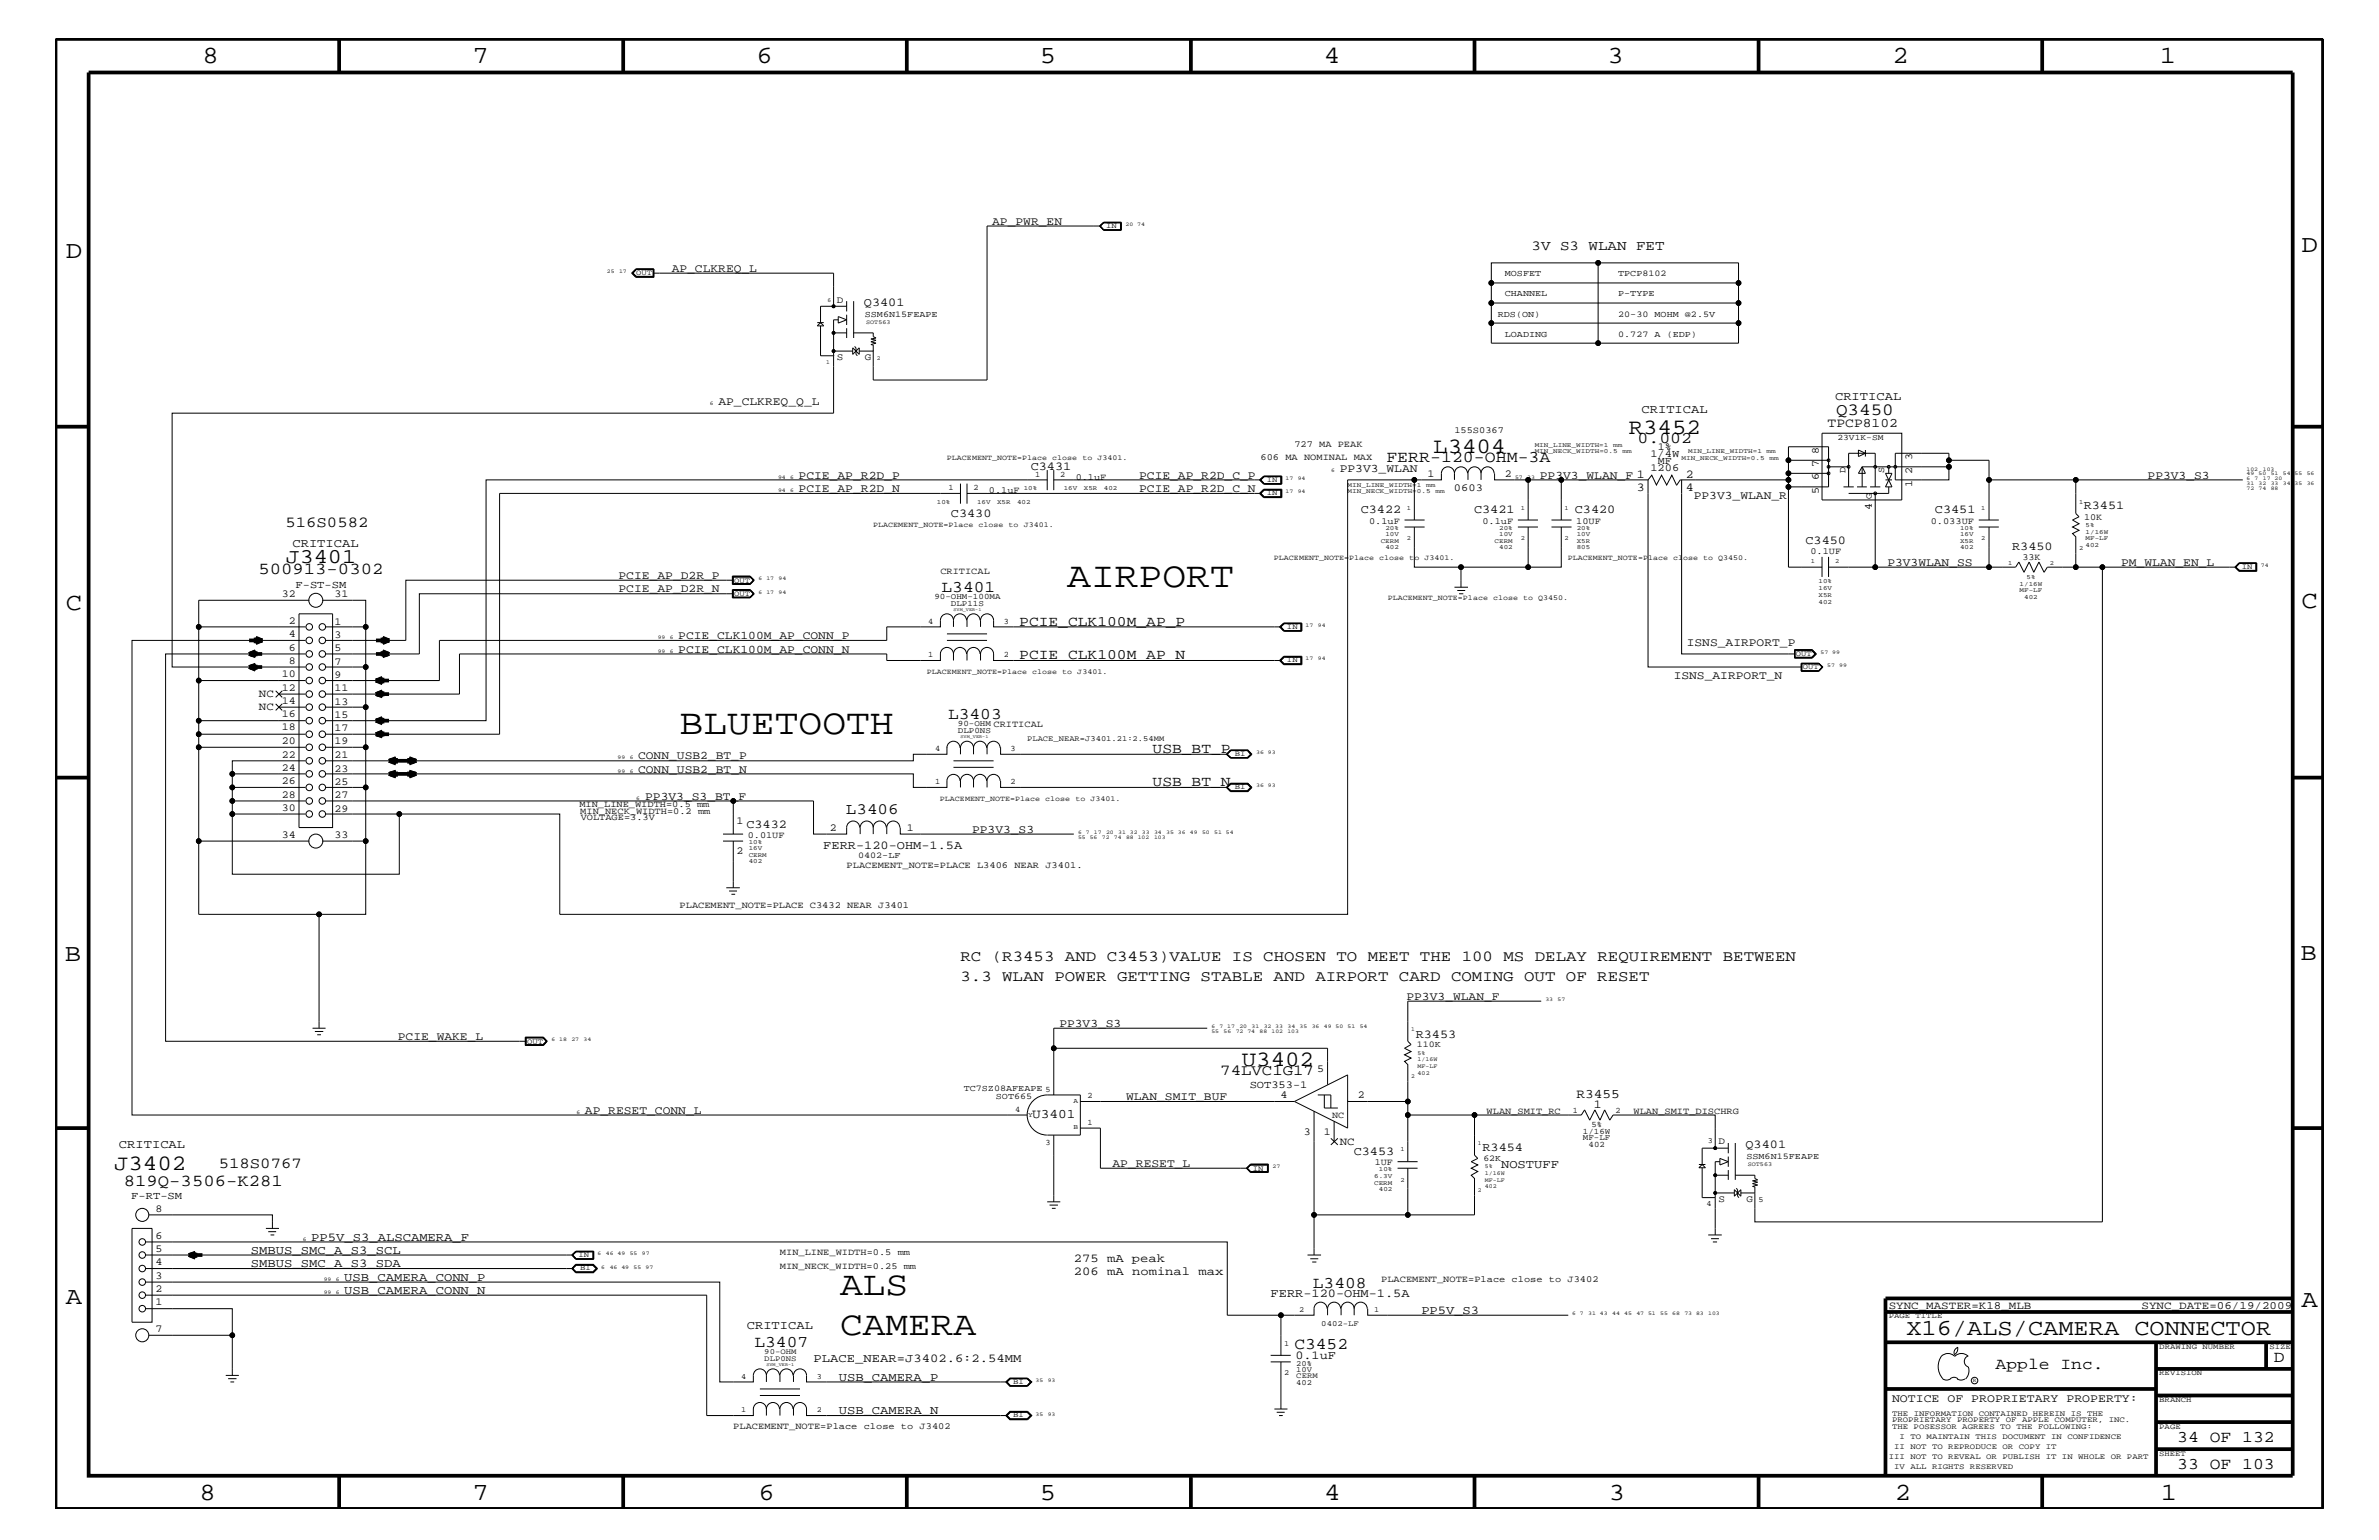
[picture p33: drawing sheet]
<svg xmlns="http://www.w3.org/2000/svg" width="432mm" height="279mm" viewBox="0 0 432 279" stroke-linecap="round" stroke-linejoin="round" font-family="sans-serif">
<defs><g id="words">
<g font-size="6.5">
<text x="193.7" y="106.5">AIRPORT</text>
<text x="123.4" y="133.2">BLUETOOTH</text>
</g>
<g font-size="6.2">
<text x="152.5" y="235">ALS</text>
<text x="152.5" y="242.3">CAMERA</text>
</g>
<g font-size="4.5">
<text x="36.7" y="11.5">8</text>
<text x="85.8" y="11.5">7</text>
<text x="137.3" y="11.5">6</text>
<text x="188.7" y="11.5">5</text>
<text x="240.3" y="11.5">4</text>
<text x="291.8" y="11.5">3</text>
<text x="343.5" y="11.5">2</text>
<text x="392" y="11.5">1</text>
<text x="11.9" y="46.8">D</text>
<text x="417.7" y="45.7">D</text>
<text x="11.9" y="110.6">C</text>
<text x="417.7" y="110.3">C</text>
<text x="11.8" y="174.3">B</text>
<text x="417.6" y="174.2">B</text>
<text x="11.9" y="236.7">A</text>
<text x="417.7" y="237.1">A</text>
<text x="36.2" y="272.1">8</text>
<text x="85.8" y="272.1">7</text>
<text x="137.7" y="272.1">6</text>
<text x="188.7" y="272.1">5</text>
<text x="240.4" y="272.1">4</text>
<text x="292" y="272.1">3</text>
<text x="343.9" y="272.1">2</text>
<text x="392.2" y="272.1">1</text>
</g>
<text font-size="4.1" x="346" y="242.3">X16/ALS/CAMERA CONNECTOR</text>
<g font-size="4">
<text x="260.1" y="82.2">L3404</text>
<text x="295.6" y="78.8">R3452</text>
<text x="225.4" y="193.3">U3402</text>
<text x="20.7" y="212.2">J3402</text>
</g>
<text font-size="3.8" x="51.9" y="102.2">J3401</text>
<text font-size="3.1" x="333.2" y="75.2">Q3450</text>
<g font-size="3">
<text x="251.6" y="83.8">FERR-120-OHM-3A</text>
<text x="297.2" y="80.5">0.002</text>
<text x="46.9" y="104.1">500913-0302</text>
<text x="170.9" y="107.4">L3401</text>
<text x="172.1" y="130.4">L3403</text>
<text x="22.5" y="215.3">819Q-3506-K281</text>
<text x="238.3" y="233.7">L3408</text>
<text x="136.9" y="244.4">L3407</text>
<text x="234.9" y="244.7">C3452</text>
<text x="362.2" y="248.4">Apple Inc.</text>
<text x="412.7" y="247.1">D</text>
<text x="395.2" y="261.6">34 OF 132</text>
<text x="395.2" y="266.6">33 OF 103</text>
</g>
<text font-size="2.9" x="153.5" y="147.6">L3406</text>
<g font-size="2.8">
<text x="51.8" y="95.6">516S0582</text>
<text x="174.3" y="174.4">RC (R3453 AND C3453)VALUE IS CHOSEN TO MEET THE 100 MS DELAY REQUIREMENT BETWEEN</text>
<text x="174.3" y="178">3.3 WLAN POWER GETTING STABLE AND AIRPORT CARD COMING OUT OF RESET</text>
<text x="221.5" y="195">74LVC1G17</text>
<text x="39.7" y="211.9">518S0767</text>
</g>
<g font-size="2.6">
<text x="185" y="113.6">PCIE_CLK100M_AP_P</text>
<text x="185" y="119.6">PCIE_CLK100M_AP_N</text>
<text x="209.2" y="136.6">USB_BT_P</text>
<text x="209.2" y="142.6">USB_BT_N</text>
</g>
<text font-size="2.5" x="278" y="45.3">3V S3 WLAN FET</text>
<g font-size="2.4">
<text x="331.7" y="77.5">TPCP8102</text>
<text x="187.3" y="202.9">U3401</text>
<text x="286.1" y="199.2">R3455</text>
</g>
<g font-size="2.2">
<text x="156.8" y="55.6">Q3401</text>
<text x="297.9" y="75">CRITICAL</text>
<text x="333.1" y="72.6">CRITICAL</text>
<text x="187.1" y="85.3">C3431</text>
<text x="297.1" y="89">3</text>
<text x="306" y="89">4</text>
<text x="306" y="86.7">2</text>
<text x="172.6" y="93.8">C3430</text>
<text x="247" y="93.2">C3422</text>
<text x="267.5" y="93.2">C3421</text>
<text x="285.8" y="93.2">C3420</text>
<text x="351.2" y="93.2">C3451</text>
<text x="378.2" y="92.4">R3451</text>
<text x="53.1" y="99.3">CRITICAL</text>
<text x="327.7" y="98.7">C3450</text>
<text x="365.2" y="99.9">R3450</text>
<text x="135.5" y="150.1">C3432</text>
<text x="149.4" y="154.1">FERR-120-OHM-1.5A</text>
<text x="257" y="188.2">R3453</text>
<text x="289.3" y="200.9">1</text>
<text x="21.6" y="208.3">CRITICAL</text>
<text x="245.7" y="209.6">C3453</text>
<text x="269.1" y="208.8">R3454</text>
<text x="316.8" y="208.3">Q3401</text>
<text x="272.5" y="211.9">NOSTUFF</text>
<text x="45.6" y="227.5">SMBUS_SMC_A_S3_SCL</text>
<text x="56.5" y="225.1">PP5V_S3_ALSCAMERA_F</text>
<text x="45.6" y="229.9">SMBUS_SMC_A_S3_SDA</text>
<text x="62.5" y="232.4">USB_CAMERA_CONN_P</text>
<text x="194.9" y="231.3">206 mA nominal max</text>
<text x="194.9" y="229">275 mA peak</text>
<text x="62.5" y="234.7">USB_CAMERA_CONN_N</text>
<text x="230.6" y="235.4">FERR-120-OHM-1.5A</text>
<text x="258" y="238.4">PP5V_S3</text>
<text x="135.6" y="241.1">CRITICAL</text>
<text x="147.7" y="247.1">PLACE_NEAR=J3402.6:2.54MM</text>
<text x="152.2" y="250.6">USB_CAMERA_P</text>
<text x="235.1" y="246.5">0.1uF</text>
<text x="152.2" y="256.6">USB_CAMERA_N</text>
</g>
<g font-size="2.1">
<text x="180.1" y="40.8">AP_PWR_EN</text>
<text x="121.9" y="49.3">AP_CLKREQ_L</text>
<text x="130.4" y="73.5">AP_CLKREQ_Q_L</text>
<text x="144.9" y="86.9">PCIE_AP_R2D_P</text>
<text x="144.9" y="89.3">PCIE_AP_R2D_N</text>
<text x="206.8" y="86.9">PCIE_AP_R2D_C_P</text>
<text x="206.8" y="89.3">PCIE_AP_R2D_C_N</text>
<text x="243.2" y="85.6">PP3V3_WLAN</text>
<text x="279.5" y="86.9">PP3V3_WLAN_F 1</text>
<text x="389.8" y="86.9">PP3V3_S3</text>
<text x="307.4" y="90.5">PP3V3_WLAN_R</text>
<text x="112.3" y="107.5">PCIE_AP_D2R_N</text>
<text x="112.3" y="105">PCIE_AP_D2R_P</text>
<text x="342.6" y="102.6">P3V3WLAN_SS</text>
<text x="385" y="102.6">PM_WLAN_EN_L</text>
<text x="123.1" y="118.4">PCIE_CLK100M_AP_CONN_N</text>
<text x="123.1" y="115.9">PCIE_CLK100M_AP_CONN_P</text>
<text x="306.2" y="117.2">ISNS_AIRPORT_P</text>
<text x="303.8" y="123.2">ISNS_AIRPORT_N</text>
<text x="115.8" y="137.8">CONN_USB2_BT_P</text>
<text x="115.8" y="140.2">CONN_USB2_BT_N</text>
<text x="117.1" y="145.1">PP3V3_S3_BT_F</text>
<text x="176.4" y="151.1">PP3V3_S3</text>
<text x="255.3" y="181.4">PP3V3_WLAN_F</text>
<text x="72.2" y="188.7">PCIE_WAKE_L</text>
<text x="192.3" y="186.3">PP3V3_S3</text>
<text x="106.2" y="202">AP_RESET_CONN_L</text>
<text x="204.4" y="199.6">WLAN_SMIT_BUF</text>
<text x="201.9" y="211.7">AP_RESET_L</text>
<text x="343.4" y="254.4">NOTICE OF PROPRIETARY PROPERTY:</text>
</g>
<g font-size="2">
<text x="47" y="126.5">NC</text>
<text x="47" y="128.9">NC</text>
<text x="243.2" y="207.7">NC</text>
<text x="342.8" y="237.4">SYNC_MASTER=K18_MLB</text>
<text x="388.7" y="237.4">SYNC_DATE=06/19/2009</text>
</g>
<g font-size="1.9">
<text x="299.6" y="83">1/4W</text>
<text x="300.9" y="81.7">1%</text>
<text x="330.1" y="82.3" transform="rotate(-90 330.1 82.3)">8</text>
<text x="347" y="83.5" transform="rotate(-90 347 83.5)">3</text>
<text x="259.1" y="86.5">1</text>
<text x="263.9" y="89">0603</text>
<text x="273.1" y="86.5">2</text>
<text x="299.6" y="85.4">1206</text>
<text x="300.9" y="84.2">MF</text>
<text x="330.1" y="89.6" transform="rotate(-90 330.1 89.6)">5 6</text>
<text x="330.1" y="84.8" transform="rotate(-90 330.1 84.8)">7</text>
<text x="347" y="88.3" transform="rotate(-90 347 88.3)">1</text>
<text x="347" y="86" transform="rotate(-90 347 86)">2</text>
<text x="339.8" y="92.6" transform="rotate(-90 339.8 92.6)">4</text>
<text x="53.6" y="106.6">F-ST-SM</text>
<text x="51.1" y="108.3">32</text>
<text x="52.4" y="113.1">2</text>
<text x="60.7" y="113.3">1</text>
<text x="60.7" y="108.4">31</text>
<text x="52.4" y="115.6">4</text>
<text x="52.4" y="118.1">6</text>
<text x="60.7" y="115.7">3</text>
<text x="60.7" y="118.1">5</text>
<text x="51.1" y="125.3">12</text>
<text x="51.1" y="122.9">10</text>
<text x="52.4" y="120.4">8</text>
<text x="60.7" y="120.6">7</text>
<text x="60.7" y="123">9</text>
<text x="60.7" y="125.4">11</text>
<text x="51.1" y="127.7">14</text>
<text x="51.1" y="130.2">16</text>
<text x="60.7" y="127.9">13</text>
<text x="60.7" y="130.2">15</text>
<text x="51.1" y="137.4">22</text>
<text x="51.1" y="135">20</text>
<text x="51.1" y="132.5">18</text>
<text x="60.7" y="137.5">21</text>
<text x="60.7" y="135.1">19</text>
<text x="60.7" y="132.7">17</text>
<text x="51.1" y="139.8">24</text>
<text x="51.1" y="142.3">26</text>
<text x="60.7" y="140">23</text>
<text x="60.7" y="142.4">25</text>
<text x="51.1" y="147.1">30</text>
<text x="51.1" y="144.7">28</text>
<text x="60.7" y="147.3">29</text>
<text x="60.7" y="144.8">27</text>
<text x="133.7" y="149.5">1</text>
<text x="51.1" y="152">34</text>
<text x="60.7" y="152.1">33</text>
<text x="133.7" y="155">2</text>
<text x="150.6" y="150.7">2</text>
<text x="164.6" y="150.7">1</text>
<text x="226.8" y="197.4">SOT353-1</text>
<text x="239.1" y="194.4">5</text>
<text x="232.4" y="199.2">4</text>
<text x="246.5" y="199.2">2</text>
<text x="236.6" y="205.9">3</text>
<text x="240.3" y="205.9">1</text>
<text x="23.8" y="217.5">F-RT-SM</text>
<text x="28.2" y="219.8">8</text>
<text x="28.2" y="224.7">6</text>
<text x="28.2" y="227.1">5</text>
<text x="28.2" y="229.6">4</text>
<text x="28.2" y="232">3</text>
<text x="28.2" y="236.8">1</text>
<text x="28.2" y="234.4">2</text>
<text x="28.2" y="241.7">7</text>
</g>
<g font-size="1.8">
<text x="151.9" y="54.9">D</text>
<text x="151.9" y="65.4">S</text>
<text x="157" y="65.4">G</text>
<text x="311.9" y="207.6">D</text>
<text x="311.9" y="218.1">S</text>
<text x="317" y="218.1">G</text>
</g>
<g font-size="1.7">
<text x="228.8" y="83.5">606 MA NOMINAL MAX</text>
<text x="234.9" y="81.1">727 MA PEAK</text>
<text x="264" y="78.6">155S0367</text>
<text x="179.5" y="89.5">0.1uF</text>
<text x="195.2" y="87.1">0.1uF</text>
<text x="334.9" y="85.9" transform="rotate(-90 334.9 85.9)">D</text>
<text x="342" y="85.8" transform="rotate(-90 342 85.8)">S</text>
<text x="248.5" y="95">0.1uF</text>
<text x="269.1" y="95">0.1uF</text>
<text x="286.1" y="95">10UF</text>
<text x="339.8" y="90.5" transform="rotate(-90 339.8 90.5)">G</text>
<text x="350.4" y="95">0.033UF</text>
<text x="378.3" y="94.3">10K</text>
<text x="328.6" y="100.4">0.1UF</text>
<text x="367.1" y="101.5">33K</text>
<text x="170.7" y="104.1">CRITICAL</text>
<text x="105.2" y="146.5">MIN_LINE_WIDTH=0.5 mm</text>
<text x="105.3" y="147.8">MIN_NECK_WIDTH=0.2 mm</text>
<text x="105.4" y="148.8">VOLTAGE=3.3V</text>
<text x="135.7" y="152">0.01UF</text>
<text x="153.7" y="157.4">PLACEMENT_NOTE=PLACE L3406 NEAR J3401.</text>
<text x="123.4" y="164.7">PLACEMENT_NOTE=PLACE C3432 NEAR J3401</text>
<text x="241.8" y="202.9">NC</text>
<text x="269.8" y="202">WLAN_SMIT_RC</text>
<text x="296.5" y="202">WLAN_SMIT_DISCHRG</text>
<text x="249.5" y="211.4">1UF</text>
<text x="141.6" y="227.7">MIN_LINE_WIDTH=0.5 mm</text>
<text x="141.6" y="230.2">MIN_NECK_WIDTH=0.25 mm</text>
<text x="250.7" y="232.6">PLACEMENT_NOTE=Place close to J3402</text>
<text x="133.1" y="259.3">PLACEMENT_NOTE=Place close to J3402</text>
</g>
<g font-size="1.6">
<text x="273.1" y="50.2">MOSFET</text>
<text x="273.1" y="53.8">CHANNEL</text>
<text x="293.7" y="53.8">P-TYPE</text>
<text x="293.7" y="50.2">TPCP8102</text>
<text x="157" y="57.5">SSM6N15FEAPE</text>
<text x="271.9" y="57.4">RDS(ON)</text>
<text x="293.7" y="57.4">20-30 MOHM @2.5V</text>
<text x="273.1" y="61.1">LOADING</text>
<text x="293.7" y="61.1">0.727 A (EDP)</text>
<text x="155.7" y="155.7">0402-LF</text>
<text x="257.1" y="190">110K</text>
<text x="174.9" y="197.9">TC7SZ08AFEAPE 5</text>
<text x="180.8" y="199.3">SOT665</text>
<text x="269.2" y="210.7">62K</text>
<text x="317" y="210.3">SSM6N15FEAPE</text>
</g>
<g font-size="1.5">
<text x="333.5" y="79.9">23V1K-SM</text>
<text x="172.1" y="88.9">1</text>
<text x="176.7" y="88.9">2</text>
<text x="187.9" y="86.5">1</text>
<text x="192.4" y="86.5">2</text>
<text x="168.5" y="113.1">4</text>
<text x="169.6" y="108.7">90-OHM-100MA</text>
<text x="172.6" y="110">DLP11S</text>
<text x="182.2" y="113.1">3</text>
<text x="168.5" y="119.2">1</text>
<text x="182.2" y="119.2">2</text>
<text x="173.9" y="131.7">90-OHM CRITICAL</text>
<text x="169.8" y="136.2">4</text>
<text x="173.9" y="133">DLP0NS</text>
<text x="183.4" y="136.2">3</text>
<text x="169.8" y="142.3">1</text>
<text x="183.4" y="142.3">2</text>
<text x="184.2" y="201.7">4</text>
<text x="197.4" y="199.2">2</text>
<text x="285.5" y="201.9">1</text>
<text x="293.2" y="201.9">2</text>
<text x="189.7" y="207.7">3</text>
<text x="197.4" y="204.1">1</text>
<text x="287.3" y="205.7">1/16W</text>
<text x="287.3" y="206.9">MF-LF</text>
<text x="288.3" y="208.1">402</text>
<text x="288.8" y="204.4">5%</text>
</g>
<g font-size="1.4">
<text x="200.7" y="41.4">IN</text>
<text x="115.5" y="49.9">OUT</text>
<text x="171.9" y="83.5">PLACEMENT_NOTE=Place close to J3401.</text>
<text x="230" y="87.5">IN</text>
<text x="230" y="89.9">IN</text>
<text x="158.5" y="95.6">PLACEMENT_NOTE=Place close to J3401.</text>
<text x="231.2" y="101.6">PLACEMENT_NOTE=Place close to J3401.</text>
<text x="284.6" y="101.6">PLACEMENT_NOTE=Place close to Q3450.</text>
<text x="133.3" y="105.7">OUT</text>
<text x="406.9" y="103.2">IN</text>
<text x="133.3" y="108.1">OUT</text>
<text x="251.9" y="108.9">PLACEMENT_NOTE=Place close to Q3450.</text>
<text x="233.6" y="114.2">IN</text>
<text x="326" y="119">OUT</text>
<text x="168.2" y="122.3">PLACEMENT_NOTE=Place close to J3401.</text>
<text x="233.6" y="120.2">IN</text>
<text x="327.2" y="121.4">OUT</text>
<text x="186.4" y="134.4">PLACE_NEAR=J3401.21:2.54MM</text>
<text x="224.1" y="137.2">BI</text>
<text x="224.1" y="143.2">BI</text>
<text x="170.6" y="145.3">PLACEMENT_NOTE=Place close to J3401.</text>
<text x="95.7" y="189.3">OUT</text>
<text x="310" y="207.5">3</text>
<text x="227.4" y="212.4">IN</text>
<text x="309.7" y="218.7">4</text>
<text x="319.2" y="218">5</text>
<text x="105" y="228.1">IN</text>
<text x="105.3" y="230.5">BI</text>
<text x="235.8" y="238">2</text>
<text x="249.4" y="238">1</text>
<text x="342.8" y="239.2">PAGE TITLE</text>
<text x="138.7" y="245.6">90-OHM</text>
<text x="233.1" y="244.1">1</text>
<text x="239.8" y="240.6">0402-LF</text>
<text x="391.9" y="244.7">DRAWING NUMBER</text>
<text x="411.9" y="244.7">SIZE</text>
<text x="134.5" y="250.1">4</text>
<text x="138.7" y="247">DLP0NS</text>
<text x="148.3" y="250.1">3</text>
<text x="183.9" y="251.1">BI</text>
<text x="233.1" y="249.5">2</text>
<text x="235.3" y="248.9">10V</text>
<text x="235.3" y="247.8">20%</text>
<text x="235.3" y="250">CERM</text>
<text x="235.3" y="251.2">402</text>
<text x="391.9" y="249.5">REVISION</text>
<text x="134.5" y="256.2">1</text>
<text x="148.3" y="256.2">2</text>
<text x="183.9" y="257.2">BI</text>
<text x="343.4" y="256.8">THE INFORMATION CONTAINED HEREIN IS THE</text>
<text x="391.9" y="254.4">BRANCH</text>
<text x="343.4" y="259.3">THE POSESSOR AGREES TO THE FOLLOWING:</text>
<text x="343.4" y="258">PROPRIETARY PROPERTY OF APPLE COMPUTER, INC.</text>
<text x="343.8" y="262.9">II NOT TO REPRODUCE OR COPY IT</text>
<text x="344.8" y="261.1">I TO MAINTAIN THIS DOCUMENT IN CONFIDENCE</text>
<text x="391.9" y="259.3">PAGE</text>
<text x="342.8" y="264.7">III NOT TO REVEAL OR PUBLISH IT IN WHOLE OR PART</text>
<text x="343.8" y="266.6">IV ALL RIGHTS RESERVED</text>
<text x="391.9" y="264.1">SHEET</text>
</g>
<g font-size="1.3">
<text x="186.6" y="202.6">Y</text>
<text x="194.8" y="200.2">A</text>
<text x="194.8" y="204.9">B</text>
</g>
<g font-size="1.2">
<text x="278.6" y="82.2">MIN_NECK_WIDTH=0.5</text>
<text x="278.6" y="81.1">MIN_LINE_WIDTH=1</text>
<text x="292.8" y="81.1">mm</text>
<text x="294.5" y="82.2">mm</text>
<text x="305.2" y="83.5">MIN_NECK_WIDTH=0.5</text>
<text x="306.4" y="82.2">MIN_LINE_WIDTH=1</text>
<text x="320.7" y="82.2">mm</text>
<text x="321.2" y="83.5">mm</text>
<text x="185.8" y="88.9">10%</text>
<text x="193.1" y="88.9">16V</text>
<text x="196.7" y="88.9">X5R</text>
<text x="200.4" y="88.9">402</text>
<text x="244.6" y="89.5">MIN_NECK_WIDTH=0.5</text>
<text x="244.6" y="88.3">MIN_LINE_WIDTH=1</text>
<text x="258.8" y="88.3">mm</text>
<text x="260.5" y="89.5">mm</text>
<text x="170.1" y="91.4">10%</text>
<text x="177.3" y="91.4">16V</text>
<text x="181" y="91.4">X5R</text>
<text x="184.6" y="91.4">402</text>
<text x="255.4" y="92.6">1</text>
<text x="276" y="92.6">1</text>
<text x="284" y="92.6">1</text>
<text x="359.6" y="92.6">1</text>
<text x="377.4" y="91.4">1</text>
<text x="378.5" y="95.6">5%</text>
<text x="250.6" y="98.5">CERM</text>
<text x="251.5" y="99.7">402</text>
<text x="251.5" y="96.2">20%</text>
<text x="251.5" y="97.3">10V</text>
<text x="255.4" y="98">2</text>
<text x="271.3" y="98.5">CERM</text>
<text x="272.1" y="96.2">20%</text>
<text x="272.1" y="97.3">10V</text>
<text x="272.1" y="99.7">402</text>
<text x="276" y="98">2</text>
<text x="284" y="98">2</text>
<text x="286.2" y="98.5">X5R</text>
<text x="286.2" y="99.7">805</text>
<text x="286.2" y="96.2">20%</text>
<text x="286.2" y="97.3">10V</text>
<text x="355.8" y="99.7">402</text>
<text x="355.8" y="97.3">16V</text>
<text x="355.8" y="98.5">X5R</text>
<text x="355.8" y="96.2">10%</text>
<text x="359.6" y="98">2</text>
<text x="377.4" y="99.9">2</text>
<text x="378.5" y="96.8">1/16W</text>
<text x="378.5" y="99.3">402</text>
<text x="378.5" y="98">MF-LF</text>
<text x="328.7" y="102.2">1</text>
<text x="330.1" y="107.1">16V</text>
<text x="330.1" y="105.9">10%</text>
<text x="333.1" y="102.2">2</text>
<text x="364.5" y="102.5">1</text>
<text x="366.6" y="107.5">MF-LF</text>
<text x="366.6" y="106.3">1/16W</text>
<text x="367.8" y="105">5%</text>
<text x="372" y="102.5">2</text>
<text x="330.1" y="108.3">X5R</text>
<text x="330.1" y="109.5">402</text>
<text x="367.4" y="108.7">402</text>
<text x="135.9" y="155.5">CERM</text>
<text x="135.9" y="153.2">10%</text>
<text x="135.9" y="154.3">16V</text>
<text x="135.9" y="156.7">402</text>
<text x="254.2" y="208.9">1</text>
<text x="249.4" y="214.9">CERM</text>
<text x="249.4" y="213.6">6.3V</text>
<text x="250.3" y="212.5">10%</text>
<text x="254.2" y="214.4">2</text>
<text x="250.3" y="216.1">402</text>
</g>
<g font-size="1.1">
<text x="150.2" y="54.7">6</text>
<text x="157.2" y="58.9">SOT563</text>
<text x="149.9" y="66">1</text>
<text x="159.2" y="65.3">2</text>
<text x="256.1" y="187.1">1</text>
<text x="257.3" y="191.4">5%</text>
<text x="256.1" y="195.6">2</text>
<text x="257.3" y="193.7">MF-LF</text>
<text x="257.3" y="192.6">1/16W</text>
<text x="257.3" y="195">402</text>
<text x="268.2" y="207.7">1</text>
<text x="269.5" y="215.6">402</text>
<text x="269.5" y="214.4">MF-LF</text>
<text x="269.5" y="213.2">1/16W</text>
<text x="269.5" y="211.9">5%</text>
<text x="317.2" y="211.6">SOT563</text>
<text x="268.2" y="216.2">2</text>
</g>
<g font-size="1">
<text x="204.3" y="41">20 74</text>
<text x="110.2" y="49.6">25</text>
<text x="112.4" y="49.6">17</text>
<text x="128.9" y="73.5">6</text>
<text x="141.2" y="86.9">94</text>
<text x="141.2" y="89.3">94</text>
<text x="143.4" y="86.9">6</text>
<text x="143.4" y="89.3">6</text>
<text x="233.3" y="87.1">17</text>
<text x="233.3" y="89.5">17</text>
<text x="235.5" y="87.1">94</text>
<text x="235.5" y="89.5">94</text>
<text x="241.6" y="85.6">6</text>
<text x="275" y="86.9">57</text>
<text x="277.2" y="86.9">33</text>
<text x="407.8" y="85.4">102</text>
<text x="407.8" y="88">31</text>
<text x="407.8" y="86.2">49</text>
<text x="407.8" y="88.8">72</text>
<text x="407.8" y="87.1">6</text>
<text x="409.2" y="87.1">7</text>
<text x="410" y="88">32</text>
<text x="410" y="86.2">50</text>
<text x="410" y="88.8">74</text>
<text x="410.7" y="87.1">17 20</text>
<text x="410.7" y="85.4">103</text>
<text x="412.2" y="88">33</text>
<text x="412.2" y="86.2">51</text>
<text x="412.2" y="88.8">88</text>
<text x="414.4" y="88">34 35</text>
<text x="414.4" y="86.2">54 55</text>
<text x="418.7" y="88">36</text>
<text x="418.7" y="86.2">56</text>
<text x="137.7" y="105.3">6</text>
<text x="137.7" y="107.7">6</text>
<text x="139.1" y="105.3">17</text>
<text x="139.1" y="107.7">17</text>
<text x="141.3" y="105.3">94</text>
<text x="141.3" y="107.7">94</text>
<text x="410.4" y="102.9">74</text>
<text x="237" y="113.7">17</text>
<text x="239.2" y="113.7">94</text>
<text x="119.4" y="118.4">99</text>
<text x="119.4" y="115.9">99</text>
<text x="121.6" y="118.4">6</text>
<text x="121.6" y="115.9">6</text>
<text x="237" y="119.8">17</text>
<text x="239.2" y="119.8">94</text>
<text x="330.5" y="118.6">57 99</text>
<text x="331.6" y="121">57</text>
<text x="333.8" y="121">99</text>
<text x="112.1" y="137.8">99</text>
<text x="114.3" y="137.8">6</text>
<text x="228" y="136.8">36 93</text>
<text x="112.1" y="140.2">99</text>
<text x="114.3" y="140.2">6</text>
<text x="228" y="142.9">36 93</text>
<text x="115.5" y="145.1">6</text>
<text x="195.7" y="151.3">6</text>
<text x="195.7" y="152.3">55 56</text>
<text x="197.1" y="151.3">7</text>
<text x="198.5" y="151.3">17</text>
<text x="200" y="152.3">72</text>
<text x="200.7" y="151.3">20</text>
<text x="202.2" y="152.3">74</text>
<text x="202.9" y="151.3">31 32</text>
<text x="204.4" y="152.3">88 102</text>
<text x="207.3" y="151.3">33</text>
<text x="209.5" y="152.3">103</text>
<text x="209.5" y="151.3">34</text>
<text x="211.7" y="151.3">35 36</text>
<text x="216" y="151.3">49</text>
<text x="218.2" y="151.3">50</text>
<text x="220.4" y="151.3">51 54</text>
<text x="280.5" y="181.6">33</text>
<text x="282.7" y="181.6">57</text>
<text x="100.1" y="188.9">6</text>
<text x="101.5" y="188.9">18</text>
<text x="103.7" y="188.9">27</text>
<text x="105.9" y="188.9">34</text>
<text x="219.9" y="186.5">6</text>
<text x="219.9" y="187.4">55</text>
<text x="221.3" y="186.5">7</text>
<text x="222.1" y="187.4">56</text>
<text x="222.8" y="186.5">17</text>
<text x="224.3" y="187.4">72 74</text>
<text x="225" y="186.5">20</text>
<text x="227.2" y="186.5">31</text>
<text x="228.6" y="187.4">88</text>
<text x="229.4" y="186.5">32 33</text>
<text x="230.8" y="187.4">102</text>
<text x="233.7" y="187.4">103</text>
<text x="233.7" y="186.5">34</text>
<text x="235.9" y="186.5">35</text>
<text x="238.1" y="186.5">36</text>
<text x="240.3" y="186.5">49 50</text>
<text x="244.6" y="186.5">51</text>
<text x="246.8" y="186.5">54</text>
<text x="104.6" y="202">6</text>
<text x="231" y="211.9">27</text>
<text x="54.9" y="225.1">6</text>
<text x="108.5" y="227.7">6</text>
<text x="110" y="227.7">46 49</text>
<text x="114.3" y="227.7">55</text>
<text x="116.5" y="227.7">97</text>
<text x="58.8" y="232.4">99</text>
<text x="61" y="232.4">6</text>
<text x="109.1" y="230.2">6</text>
<text x="110.7" y="230.2">46 49</text>
<text x="115" y="230.2">55</text>
<text x="117.2" y="230.2">97</text>
<text x="58.8" y="234.7">99</text>
<text x="61" y="234.7">6</text>
<text x="285.3" y="238.6">6</text>
<text x="286.8" y="238.6">7</text>
<text x="288.3" y="238.6">31 43</text>
<text x="292.6" y="238.6">44</text>
<text x="294.8" y="238.6">45</text>
<text x="297" y="238.6">47 51</text>
<text x="301.3" y="238.6">55</text>
<text x="303.5" y="238.6">68</text>
<text x="305.7" y="238.6">73 83</text>
<text x="310" y="238.6">103</text>
<text x="188" y="250.7">35</text>
<text x="190.2" y="250.7">93</text>
<text x="358.1" y="250.7">R</text>
<text x="188" y="256.8">35</text>
<text x="190.2" y="256.8">93</text>
</g>
<g font-size=".8">
<text x="173.1" y="110.9">SYM_VER-1</text>
<text x="174.3" y="133.9">SYM_VER-1</text>
<text x="139.1" y="247.8">SYM_VER-1</text>
</g>
</g></defs>
<g fill="none" stroke="#000" stroke-width=".18">
<path d="M114.6 49.6l.8-.8h3.3v1.5h-3.3zM115.5 48.9l-.6 .7 .6 .6M115.5 48.8l-.8 .8 .8 .6h3.1v-1.4M115.5 48.9l-.7 .7 .7 .6M115.5 50.2h3.1M115.5 48.9h3.1M118.5 49.6h32.8v6M118.5 48.9v1.3M148.3 59.1l.6-.6 .6 .6zM148.3 58.5h1.2M148.9 59.1v5.4h2.5M152.1 58h-.8v17h-120.1v46h24.3"/>
<path d="M152.1 57.4l1.6 .6-1.6 .6zM153.7 55.6h-4.8v2.9M153.7 54.6v1.9M153.7 57.1v1.9M153.7 59.5v1.8M154.9 54.6v6.7M199.6 41l.7 .7M199.6 41l.7 .8M199.7 41l.6 .7M199.7 41h-20.5v27.9h-20.7v-6.3l-.4-.1 .9-.2-.9-.3 .9-.2-.9-.3 .9-.2-.5-.2v-.7h-3.6M200.3 41.7h3.2M200.3 40.3h3.2v1.5h-3.2"/>
<path d="M200.3 40.3l-.7 .7 .7 .8M200.3 40.3l-.7 .7M200.3 40.4h3.2M200.3 40.4l-.7 .6M200.3 40.4l-.6 .6M203.4 40.4v1.3M203.5 40.3v1.5M270.7 47.7h44.9v3.6h-44.9zM270.7 51.3v3.7h44.9M270.7 55v3.6h44.9M270.7 58.6v3.7h19.4M290.1 47.7v14.6h25.5v-11"/>
<path d="M151.3 60.4h2.4M151.3 63.7h3.5M154.8 63.1v1.2l1.2-1.2v1.2zM155.1 62.9l.3 .2v1.2l.2 .2M158.6 63.6l-2.6 .1M330.7 78.6h14.5v12.1h-14.5zM174.3 89.5h-83.6v43.7h-31.6M174.3 87.7v3.7M175.5 89.5h53.4M175.5 87.7v3.7M190.1 87.1h-101.9v43.7h-29.1M190.1 85.3v3.6"/>
<path d="M191.3 87.1h37.6M191.3 85.3v3.6M228.6 87.1l.8-.7h3.3v1.4h-3.3zM228.6 89.5l.8-.7h3.3v1.5h-3.3zM229.4 86.5l-.5 .6 .5 .6M229.4 86.5h3.1v1.2h-3.1M229.4 86.4l-.7 .7 .7 .7M229.4 88.8h3.2v1.4h-3.2M229.4 86.5l-.6 .6 .6 .6M229.4 88.8l-.7 .7 .7 .7M229.4 88.8l-.6 .7 .6 .7M232.5 88.9h-3.1l-.5 .6 .5 .6h3.1"/>
<path d="M232.5 88.8v1.4M232.6 86.4v1.4M254.9 95.6h3.7M254.9 94.3h3.7M256.7 95.6v7.3h8.5v3.6M256.7 87.1h-12.1v78.8h-143v-18.2h-29.1M264 85.9a1.19 1.19 0 0 0-1.2-1.2 1.19 1.19 0 0 0-1.2 1.2v1.2h-4.9v7.2M264 85.9a1.19 1.19 0 0 1 1.2-1.2 1.19 1.19 0 0 1 1.2 1.2M264 85.9v1.2M268.8 85.9a1.19 1.19 0 0 0-1.2-1.2 1.19 1.19 0 0 0-1.2 1.2v1.2M268.8 85.9a1.19 1.19 0 0 1 1.2-1.2 1.19 1.19 0 0 1 1.2 1.2M268.8 85.9v1.2"/>
<path d="M271.3 85.9v1.2h6.1v7.2M275.5 95.6h3.6M275.5 94.3h3.6M277.4 87.1h21.7l.7-.9 .9 1.8 .9-1.8 .9 1.8 .9-1.8 .9 1.8M277.4 95.6v7.3h-12.2M281.6 95.6h3.6M281.6 94.3h3.6M283.4 95.6v7.3h-6M283.4 87.1v7.2M299.1 87.1v33.9h28M305.2 87.1v31.5h20.6M324.6 83.5v2.4h7.3"/>
<path d="M324.6 87.1h-19.6l-.7 1M324.6 85.9v2.4M331.9 83.5h-7.3v-2.4h7.3v7.2h-7.3v14.6h6.1M331.9 84.7h3.6M334.6 88.3h1.9M335.5 88.3v-6.1h4.9v6.1M337.1 88.3h1.7M337.3 81.6l1.3 .6-1.3 .6zM338 84.7l.6 1.2h-1.3zM338 84.7v3.6M338.6 81.6v1.2M339.4 88.3h1.9"/>
<path d="M340.4 89.5v13.4h-8.5M342.2 87.1h1.2M342.2 85.9h1.2l-1.2 2.4h1.2zM342.8 84.7v1.2M342.8 88.3v1.2h-7.3M353.7 84.7v2.4h-9.7v-4.9h9.7v1.3h7.3v3.6M353.7 83.5v1.2h-15.7M359.2 95.6h3.6M359.2 94.3h3.6M361 95.6v7.3M376.8 87.1h-15.8v7.2M407.1 87.1h-30.3v6.1l.6 .6-1.2 .5 1.2 .7-1.2 .6 1.2 .6-1.2 .6 .6 .6v5.5"/>
<path d="M54.3 111.4h6.1v38.7h-6.1zM55.5 113.7h-19.4v9.8h19.4M55.5 116.2h-31.5v86.1h162.4M55.5 118.6h-25.4v70.3h65.4M56.1 108.9h-20v4.8M58.5 108.9h7.9v4.8h-7.3M66.4 113.7v7.3M132.9 104.5h3.2l.8 .8-.8 .7h-3.2zM132.9 107h3.2l.8 .7-.8 .8h-3.2zM133 107h3.1l.7 .7-.7 .7h-3.1zM133 104.7h3.1M133.1 104.7v1.2h3l.6-.6-.6-.6"/>
<path d="M133.1 107.1h3l.6 .6-.6 .6h-3zM133.1 105.3h-59.4v10.9h-14.6M133.1 107.7h-57v10.9h-17M136.1 104.7l.7 .6M136.8 105.3l-.7-.7h-3.1v1.4M136.8 105.3l-.7 .6h-3.1M136.8 105.3l-.7 .7M171.9 115h7.3M171.9 116.2h7.3M173.1 112.6a1.19 1.19 0 0 0-1.2-1.2 1.19 1.19 0 0 0-1.2 1.2v1.1h-9.7v2.5h-81.2v7.3h-20.7M173.1 118.6a1.19 1.19 0 0 0-1.2-1.1 1.19 1.19 0 0 0-1.2 1.1v1.2h-9.7v-1.2h-77.6v7.3h-24.3M173.1 118.6a1.19 1.19 0 0 1 1.1-1.1 1.19 1.19 0 0 1 1.2 1.1"/>
<path d="M173.1 112.6a1.19 1.19 0 0 1 1.1-1.2 1.19 1.19 0 0 1 1.2 1.2M173.1 112.6v1.1M173.1 118.6v1.2M177.9 112.6a1.19 1.19 0 0 0-1.2-1.2 1.19 1.19 0 0 0-1.2 1.2v1.1M177.9 118.6a1.19 1.19 0 0 0-1.2-1.1 1.19 1.19 0 0 0-1.2 1.1v1.2M178 113.7v-1.1a1.19 1.19 0 0 1 1.2-1.2 1.19 1.19 0 0 1 1.1 1.2v1.1h52.2M178 119.8v-1.2a1.19 1.19 0 0 1 1.2-1.1 1.19 1.19 0 0 1 1.1 1.1v1.2h52.2M232.2 119.8l.8-.7h3.3v1.5h-3.3zM232.3 119.8l.7-.6h3.2v1.3h-3.2zM233 113.1l-.8 .6 .8 .8M233 113.1h3.3v1.4h-3.3M233 113.1l-.7 .6 .7 .8"/>
<path d="M233.1 113.1l-.6 .6 .6 .7M233.1 113.1h3v1.3h-3M233.1 113.1l-.7 .6 .7 .7M233.1 119.2l-.7 .6 .7 .7M236.1 119.2h-3l-.6 .6 .6 .6h3M236.1 119.2v1.3M236.2 113.1v1.4M264 106.5h2.4M264.5 107.1h1.4M264.8 107.7h.8M325.7 117.9h3.2l.8 .7-.8 .8h-3.2zM325.8 118.1h3l.6 .5-.6 .6h-3"/>
<path d="M325.8 119.3v-1.3h3l.7 .6-.7 .7M328.9 117.9l.7 .7-.7 .7h-3.2M330.7 101v3.7M331.9 101v3.7M340.4 102.9h25.4l.6-.9 1 1.8 .9-1.8 .8 1.8 1-1.8 .9 1.8 .6-.9h34.2M381.6 102.9v118.8h-63.1v-6.4h-.4l.9-.3-.9-.3 .9-.2-.9-.3 .9-.1-.5-.3v-.6h-3.5M405.6 102.9l.8-.8h3.2v1.6h-3.2zM405.8 102.9l.6 .6h3.1M406.4 102.1l-.7 .8 .7 .7h3.1v-1.5M406.5 102.2l-.7 .7 .7 .6M409.4 102.2v1.3M409.5 102.2h-3.1l-.6 .7"/>
<path d="M36.1 123.5v7.3M36.1 133.2v2.4M50 125.3l1.2 1.2M50 127.7l1.2 1.2M50.6 128.3h4.9M50.6 125.9h4.9M51.2 125.3l-1.2 1.2M51.2 127.7l-1.2 1.2M55.5 135.6h-19.4v17h20M55.5 130.8h-19.4v2.4h19.4M55.5 138h-13.3v2.4h13.3M59.1 135.6h7.3v7.3h-7.3"/>
<path d="M59.1 121h7.3v7.3h-7.3M66.4 128.3v7.3M171.9 135.6v1.2h-6.1v1.2h-106.7M171.9 135.7a1.19 1.19 0 0 1 1.2-1.2 1.19 1.19 0 0 1 1.1 1.2M173.1 138h7.2M173.1 139.2h7.2M174.3 135.7a1.19 1.19 0 0 1 1.2-1.2 1.19 1.19 0 0 1 1.2 1.2 1.19 1.19 0 0 1 1.2-1.2 1.19 1.19 0 0 1 1.2 1.2M174.3 135.6v1.2M176.7 135.6v1.2M179.2 135.7a1.19 1.19 0 0 1 1.1-1.2 1.19 1.19 0 0 1 1.2 1.2M179.2 135.6v1.2M181.6 135.6v1.2h41.2"/>
<path d="M222.7 136.8l.7-.6h3.1l.6 .6-.6 .6h-3.1zM222.8 136.8l.6-.6h3l.6 .6-.6 .6h-3zM223.4 136.1h3.1l.7 .7-.7 .7h-3.1M223.4 136.1l-.8 .7 .8 .7M223.4 136.1l-.7 .7 .7 .7M327 120.3v1.5M327 121.7h3.1M327 120.4h3.1M327.1 120.4v1.3M330.1 120.4l.6 .6-.6 .7M330.1 120.3l.8 .7-.8 .8M330.1 120.3h-3.2v1.5h3.2"/>
<path d="M330.1 120.3l.7 .7M330.1 120.4l.7 .6M330.8 121l-.7 .7M330.8 121l-.7 .8M36.1 152.6v13.3h30.3v-13.3h-7.9M42.2 140.4v2.5h13.3M42.2 142.9v2.4h13.3M42.2 145.3v2.4h13.3M42.2 147.7v10.9h30.3v-10.9h-13.4M59.1 140.4h106.7v2.5h6.1v-1.2a1.19 1.19 0 0 1 1.2-1.2 1.19 1.19 0 0 1 1.1 1.2M59.1 145.3h74M66.4 142.9v9.7"/>
<path d="M131.2 152.6h3.7M131.2 151.3h3.7M133.1 152.6v8.5M156 150.1a1.19 1.19 0 0 0-1.1-1.1 1.19 1.19 0 0 0-1.2 1.1v1.2h-6v-6h-14.6v6M158.5 150.1a1.19 1.19 0 0 0-1.2-1.1 1.19 1.19 0 0 0-1.2 1.1v1.2M158.5 150.1a1.19 1.19 0 0 1 1.2-1.1 1.19 1.19 0 0 1 1.2 1.1M158.5 150.1v1.2M163.3 150.1a1.19 1.19 0 0 0-1.2-1.1 1.19 1.19 0 0 0-1.1 1.1v1.2M163.4 150.1v1.2h31.5M176.7 141.7a1.19 1.19 0 0 1 1.2-1.2 1.19 1.19 0 0 1 1.2 1.2M176.7 141.7a1.19 1.19 0 0 0-1.2-1.2 1.19 1.19 0 0 0-1.2 1.2v1.2M176.7 141.7v1.2"/>
<path d="M181.5 141.7a1.19 1.19 0 0 0-1.2-1.2 1.19 1.19 0 0 0-1.1 1.2v1.2M181.6 141.7v1.2h41.2M222.6 142.9l.8-.8h3.1l.7 .8-.7 .7h-3.1zM222.8 142.9l.6-.6h3l.6 .6-.6 .6h-3zM223.4 142.2h3.1l.6 .7-.6 .6h-3.1M223.4 142.2h3.1l.7 .7-.7 .6h-3.1M223.4 142.2l-.7 .7 .7 .6M57.9 165.9v20.6M131.8 161.1h2.5M132.3 161.7h1.5M132.8 162.2h.6M56.7 186.5h2.4"/>
<path d="M57.2 187.1h1.5M57.6 187.7h.7M95.3 188.2h3.3l.7 .7-.7 .8h-3.3zM95.5 188.3h3.1l.5 .6-.5 .6h-3.1zM98.6 188.2h-3.2v1.5M98.6 188.2l.7 .7M98.6 188.2l.6 .7-.6 .7h-3.2M99.3 188.9l-.7 .8M191.3 190.2h49.7v6.6M196.1 199.8h38.9M219.1 186.5h-27.8v12.2M235 199.8l9.6-4.8v9.7z"/>
<path d="M239.2 198.7h2.4v2.3M240.4 198.7v2.3h2.4M244.6 199.8h10.9M279.7 181.6h-24.2v7.3l.6 .6-1.2 .7 1.2 .6-1.2 .6 1.2 .6-1.2 .6 .6 .6v9.1M190 205.9a3.6 3.6 0 0 1-3.6-3.6 3.6 3.6 0 0 1 3.7-3.6h6v7.2h-6M190.1 218h2.3M190.5 218.6h1.5M190.9 219.2h.7M191.3 205.9v12.1M196.1 204.7h3.6v7.2h26.7M226.2 211.9l.8-.7h3.2v1.5h-3.2zM226.3 211.9l.7 .7h3.1"/>
<path d="M226.3 211.9l.7 .8M226.3 211.9l.7-.6h3.1v1.4M227 211.4h3.1M227 211.4l-.7 .5M227 211.4l-.6 .5M230 211.4v1.1h-3l-.6-.6M238.5 201.6v18.8h17v-8.5M241.6 206.5l1.2 1.2M242.1 203.5v3.6M242.8 206.5l-1.2 1.2M253.7 211.9h3.6M253.7 210.8h3.6"/>
<path d="M267.6 202.3h-12.1v8.5M308.4 211.3h1.1M308.9 211.3l.6 .6h-1.1zM308.9 211.9v5.4h2.4M311.3 208.3v-6h-18.5l-.6 .9-.9-1.8-.9 1.8-.9-1.8-1 1.8-.9-1.8-.6 .9h-19.4v7.3l.6 .6-1.2 .6 1.2 .6-1.2 .5 1.2 .6-1.2 .7 .6 .6v6.6h-12.1M311.3 213.2h2.4M311.3 216.4h3.5M312.2 210.8h-.9v13.3M312.2 210.2l1.5 .6-1.5 .6zM313.7 208.3h-4.8v3M313.7 207.4v1.8M313.7 209.8v1.9"/>
<path d="M313.7 212.3v1.8M314.8 215.8v1.2l1.2-1.2v1.2zM315 207.4v6.7M315.1 215.6l.3 .2v1.2l.2 .3M316 216.4h2.5M24 222.9h3.6v17h-3.6zM26.4 232.6h104.2v18.1h6.1v-1.2a1.19 1.19 0 0 1 1.2-1.1 1.19 1.19 0 0 1 1.2 1.1M26.4 235h101.9v21.8h8.4v-1.2a1.19 1.19 0 0 1 1.2-1.1 1.19 1.19 0 0 1 1.2 1.1M26.4 237.4h15.8v12.1M26.4 225.3h196.4v13.3h9.7M26.4 227.7h77.6M26.4 230.2h77.6"/>
<path d="M27 220.4h22.4v2.5M48.3 222.9h2.3M48.7 223.5h1.4M49.1 224.1h.7M103.8 227.7l.7-.7h3.3v1.5h-3.3zM103.8 227.7l.8 .8M104 227.7l.6 .7M104.5 229.4h3.2l.8 .8-.8 .7h-3.2l-.7-.7zM104.6 229.6h3l.6 .6-.6 .5h-3l-.6-.5zM104.6 229.5h3l.7 .7-.7 .6h-3M104.6 229.5h3.1l.7 .7-.7 .6h-3.1M104.6 229.5l-.8 .7 .8 .6"/>
<path d="M104.6 229.5l-.7 .7 .7 .6M104.6 228.4h3.1M104.6 227.1l-.7 .6 .7 .7M104.6 227l-.8 .7M104.6 227.1h3.1M104.6 227.1l-.6 .6M107.6 227.1v1.3M107.7 227v1.5M237.3 227.7h2.5M237.8 228.4h1.5M238.2 229h.7M238.5 220.4v7.3"/>
<path d="M240.9 237.4a1.19 1.19 0 0 0-1.2-1.2 1.19 1.19 0 0 0-1.2 1.2v1.2h-6v7.3M243.3 237.4a1.19 1.19 0 0 0-1.2-1.2 1.19 1.19 0 0 0-1.1 1.2v1.2M245.8 237.4a1.19 1.19 0 0 1 1.2-1.2 1.19 1.19 0 0 1 1.2 1.2M245.8 237.4a1.19 1.19 0 0 0-1.2-1.2 1.19 1.19 0 0 0-1.2 1.2v1.2M245.8 237.4v1.2M248.2 237.4v1.2h36.4M310 224.1h2.5M310.6 224.7h1.4M310.9 225.3h.8M27 242.3h15.2M41 249.5h2.3M41.4 250.1h1.5"/>
<path d="M41.8 250.7h.7M137.9 252h7.3M137.9 253.2h7.3M139.1 255.6a1.19 1.19 0 0 1 1.2-1.1 1.19 1.19 0 0 1 1.2 1.1M139.1 249.5a1.19 1.19 0 0 1 1.2-1.1 1.19 1.19 0 0 1 1.2 1.1M139.1 249.5v1.2M139.1 255.6v1.2M143.9 249.5a1.19 1.19 0 0 0-1.2-1.1 1.19 1.19 0 0 0-1.1 1.1v1.2M143.9 255.6a1.19 1.19 0 0 0-1.2-1.1 1.19 1.19 0 0 0-1.1 1.1v1.2M144 256.8v-1.2a1.19 1.19 0 0 1 1.2-1.1 1.19 1.19 0 0 1 1.2 1.1v1.2h36.4l.6-.6h3l.6 .6-.6 .6h-3l-.6-.6M182.5 250.7l.8-.7h3.2l.8 .7-.8 .8h-3.2zM182.5 256.8l.8-.7h3.2l.8 .7-.8 .8h-3.2z"/>
<path d="M182.6 250.7l.7-.7h3.1l.8 .7-.8 .8h-3.1zM182.8 250.7l.6 .7h3M186.4 250.1h-3l-.6 .6h-36.4v-1.2a1.19 1.19 0 0 0-1.2-1.1 1.19 1.19 0 0 0-1.2 1.1v1.2M186.4 250.1h-3l-.7 .6 .7 .7h3M186.4 250.1l.7 .6-.7 .7M186.4 250.1l.6 .6-.6 .7M186.4 256.1h-3l-.7 .7 .7 .7h3M186.4 256.1h-3.1l-.7 .7 .7 .7h3.1M186.4 256.1l.8 .7-.8 .7M186.4 256.1l.7 .7-.7 .7M230.6 247.1h3.7M230.6 245.9h3.7"/>
<path d="M231.3 255.6h2.4M231.7 256.2h1.5M232.2 256.8h.6M232.5 247.1v8.5M352.3 246.1a1.69 1.69 0 0 1 2.5 0 1.72 1.72 0 0 1 2.4 0M352.4 246a3.2 3.2 0 0 0 .4 4.3l.8 .1 .4-.2M354 250.2l.7-.3 .7 .3M355.2 250.2l.7 .2 .7-.2M355.3 244.4v.3a1.18 1.18 0 0 1-.6 1.1M355.4 244.4a.99 .99 0 0 0-.6 1.4M357.2 246a1.04 1.04 0 0 0-.7 1 1.04 1.04 0 0 0 .7 1M357.3 248l.1 .7a2.11 2.11 0 0 1-.6 1.5"/>
<circle cx="151.3" cy="55.6" r=".25"/>
<circle cx="270.7" cy="51.3" r=".42"/>
<circle cx="270.7" cy="55" r=".42"/>
<circle cx="270.7" cy="58.6" r=".42"/>
<circle cx="290.1" cy="47.7" r=".42"/>
<circle cx="315.6" cy="51.3" r=".42"/>
<circle cx="315.6" cy="58.6" r=".42"/>
<circle cx="315.6" cy="55" r=".42"/>
<circle cx="151.3" cy="60.4" r=".25"/>
<circle cx="151.3" cy="63.7" r=".25"/>
<circle cx="290.1" cy="62.3" r=".42"/>
<circle cx="256.7" cy="87.1" r=".42"/>
<circle cx="277.4" cy="87.1" r=".42"/>
<circle cx="283.4" cy="87.1" r=".42"/>
<circle cx="324.6" cy="83.5" r=".42"/>
<circle cx="324.6" cy="88.3" r=".42"/>
<circle cx="324.6" cy="85.9" r=".42"/>
<circle cx="324.6" cy="87.1" r=".42"/>
<circle cx="331.9" cy="83.5" r=".25"/>
<circle cx="331.9" cy="85.9" r=".25"/>
<circle cx="331.9" cy="84.7" r=".25"/>
<circle cx="335.5" cy="84.7" r=".25"/>
<circle cx="340.4" cy="89.5" r=".25"/>
<circle cx="340.4" cy="84.7" r=".25"/>
<circle cx="342.8" cy="84.7" r=".25"/>
<circle cx="344" cy="84.7" r=".25"/>
<circle cx="353.7" cy="84.7" r=".42"/>
<circle cx="353.7" cy="83.5" r=".42"/>
<circle cx="361" cy="87.1" r=".42"/>
<circle cx="376.8" cy="87.1" r=".42"/>
<circle cx="36.1" cy="113.7" r=".42"/>
<circle cx="56.1" cy="116.2" r=".59"/>
<circle cx="56.1" cy="118.6" r=".59"/>
<circle cx="56.1" cy="113.7" r=".59"/>
<circle cx="57.3" cy="108.9" r="1.27"/>
<circle cx="58.5" cy="116.2" r=".59"/>
<circle cx="58.5" cy="118.6" r=".59"/>
<circle cx="58.5" cy="113.7" r=".59"/>
<circle cx="66.4" cy="113.7" r=".42"/>
<circle cx="265.2" cy="102.9" r=".42"/>
<circle cx="277.4" cy="102.9" r=".42"/>
<circle cx="340.4" cy="102.9" r=".42"/>
<circle cx="361" cy="102.9" r=".42"/>
<circle cx="376.8" cy="102.9" r=".42"/>
<circle cx="381.6" cy="102.9" r=".42"/>
<circle cx="36.1" cy="135.6" r=".42"/>
<circle cx="36.1" cy="133.2" r=".42"/>
<circle cx="36.1" cy="130.8" r=".42"/>
<circle cx="36.1" cy="123.5" r=".42"/>
<circle cx="56.1" cy="125.9" r=".59"/>
<circle cx="56.1" cy="138" r=".59"/>
<circle cx="56.1" cy="135.6" r=".59"/>
<circle cx="56.1" cy="128.3" r=".59"/>
<circle cx="56.1" cy="130.8" r=".59"/>
<circle cx="56.1" cy="121" r=".59"/>
<circle cx="56.1" cy="133.2" r=".59"/>
<circle cx="56.1" cy="123.5" r=".59"/>
<circle cx="58.5" cy="125.9" r=".59"/>
<circle cx="58.5" cy="135.6" r=".59"/>
<circle cx="58.5" cy="138" r=".59"/>
<circle cx="58.5" cy="128.3" r=".59"/>
<circle cx="58.5" cy="121" r=".59"/>
<circle cx="58.5" cy="130.8" r=".59"/>
<circle cx="58.5" cy="123.5" r=".59"/>
<circle cx="58.5" cy="133.2" r=".59"/>
<circle cx="66.4" cy="128.3" r=".42"/>
<circle cx="66.4" cy="135.6" r=".42"/>
<circle cx="66.4" cy="121" r=".42"/>
<circle cx="36.1" cy="152.6" r=".42"/>
<circle cx="42.2" cy="142.9" r=".42"/>
<circle cx="42.2" cy="147.7" r=".42"/>
<circle cx="42.2" cy="145.3" r=".42"/>
<circle cx="42.2" cy="140.4" r=".42"/>
<circle cx="56.1" cy="145.3" r=".59"/>
<circle cx="56.1" cy="140.4" r=".59"/>
<circle cx="56.1" cy="142.9" r=".59"/>
<circle cx="56.1" cy="147.7" r=".59"/>
<circle cx="57.3" cy="152.6" r="1.27"/>
<circle cx="58.5" cy="140.4" r=".59"/>
<circle cx="58.5" cy="145.3" r=".59"/>
<circle cx="58.5" cy="142.9" r=".59"/>
<circle cx="58.5" cy="147.7" r=".59"/>
<circle cx="66.4" cy="152.6" r=".42"/>
<circle cx="66.4" cy="142.9" r=".42"/>
<circle cx="72.5" cy="147.7" r=".42"/>
<circle cx="133.1" cy="145.3" r=".42"/>
<circle cx="57.9" cy="165.9" r=".42"/>
<circle cx="191.3" cy="190.2" r=".42"/>
<circle cx="255.5" cy="199.8" r=".42"/>
<circle cx="255.5" cy="202.3" r=".42"/>
<circle cx="267.6" cy="202.3" r=".42"/>
<circle cx="311.3" cy="208.3" r=".25"/>
<circle cx="311.3" cy="216.4" r=".25"/>
<circle cx="311.3" cy="213.2" r=".25"/>
<circle cx="25.8" cy="220.4" r="1.19"/>
<circle cx="25.8" cy="230.2" r=".59"/>
<circle cx="25.8" cy="227.7" r=".59"/>
<circle cx="25.8" cy="237.4" r=".59"/>
<circle cx="25.8" cy="232.6" r=".59"/>
<circle cx="25.8" cy="235" r=".59"/>
<circle cx="25.8" cy="225.3" r=".59"/>
<circle cx="232.5" cy="238.6" r=".42"/>
<circle cx="238.5" cy="220.4" r=".42"/>
<circle cx="255.5" cy="220.4" r=".42"/>
<circle cx="25.8" cy="242.3" r="1.19"/>
<circle cx="42.2" cy="242.3" r=".42"/>
<circle cx="358.4" cy="250.5" r=".59"/>
</g>
<g fill="#000">
<circle cx="151.3" cy="55.6" r=".25"/>
<circle cx="270.7" cy="51.3" r=".42"/>
<circle cx="270.7" cy="55" r=".42"/>
<circle cx="270.7" cy="58.6" r=".42"/>
<circle cx="290.1" cy="47.7" r=".42"/>
<circle cx="315.6" cy="51.3" r=".42"/>
<circle cx="315.6" cy="58.6" r=".42"/>
<circle cx="315.6" cy="55" r=".42"/>
<circle cx="151.3" cy="60.4" r=".25"/>
<circle cx="151.3" cy="63.7" r=".25"/>
<circle cx="290.1" cy="62.3" r=".42"/>
<circle cx="256.7" cy="87.1" r=".42"/>
<circle cx="277.4" cy="87.1" r=".42"/>
<circle cx="283.4" cy="87.1" r=".42"/>
<circle cx="324.6" cy="83.5" r=".42"/>
<circle cx="324.6" cy="88.3" r=".42"/>
<circle cx="324.6" cy="85.9" r=".42"/>
<circle cx="324.6" cy="87.1" r=".42"/>
<circle cx="353.7" cy="84.7" r=".42"/>
<circle cx="353.7" cy="83.5" r=".42"/>
<circle cx="361" cy="87.1" r=".42"/>
<circle cx="376.8" cy="87.1" r=".42"/>
<circle cx="36.1" cy="113.7" r=".42"/>
<circle cx="66.4" cy="113.7" r=".42"/>
<circle cx="265.2" cy="102.9" r=".42"/>
<circle cx="277.4" cy="102.9" r=".42"/>
<circle cx="340.4" cy="102.9" r=".42"/>
<circle cx="361" cy="102.9" r=".42"/>
<circle cx="376.8" cy="102.9" r=".42"/>
<circle cx="381.6" cy="102.9" r=".42"/>
<circle cx="36.1" cy="135.6" r=".42"/>
<circle cx="36.1" cy="133.2" r=".42"/>
<circle cx="36.1" cy="130.8" r=".42"/>
<circle cx="36.1" cy="123.5" r=".42"/>
<circle cx="66.4" cy="128.3" r=".42"/>
<circle cx="66.4" cy="135.6" r=".42"/>
<circle cx="66.4" cy="121" r=".42"/>
<circle cx="36.1" cy="152.6" r=".42"/>
<circle cx="42.2" cy="142.9" r=".42"/>
<circle cx="42.2" cy="147.7" r=".42"/>
<circle cx="42.2" cy="145.3" r=".42"/>
<circle cx="42.2" cy="140.4" r=".42"/>
<circle cx="66.4" cy="152.6" r=".42"/>
<circle cx="66.4" cy="142.9" r=".42"/>
<circle cx="72.5" cy="147.7" r=".42"/>
<circle cx="133.1" cy="145.3" r=".42"/>
<circle cx="57.9" cy="165.9" r=".42"/>
<circle cx="191.3" cy="190.2" r=".42"/>
<circle cx="255.5" cy="199.8" r=".42"/>
<circle cx="255.5" cy="202.3" r=".42"/>
<circle cx="267.6" cy="202.3" r=".42"/>
<circle cx="311.3" cy="208.3" r=".25"/>
<circle cx="311.3" cy="216.4" r=".25"/>
<circle cx="311.3" cy="213.2" r=".25"/>
<circle cx="232.5" cy="238.6" r=".42"/>
<circle cx="238.5" cy="220.4" r=".42"/>
<circle cx="255.5" cy="220.4" r=".42"/>
<circle cx="42.2" cy="242.3" r=".42"/>
</g>
<g fill="none" stroke="#000" stroke-width=".68" stroke-linecap="butt">
<path d="M10.1 7.1h411.5v266.7h-411.5zM16.1 13.2h400v254.5h-400zM61.6 7.1v6.1M113.1 7.1v6.1M164.6 7.1v6.1M216.2 7.1v6.1M267.6 7.1v6.1M319.2 7.1v6.1M370.7 7.1v6.1M10.1 77.4h6M416.1 77.4h5.5M45.2 116.2h2.4"/>
<path d="M45.2 118.6h2.4M45.2 118.6l1.2-.5v1zM45.2 118.6l1.2 .1M45.2 118.6l1.2 .4M45.2 118.6l1.2 .3M46.4 115.7l1.2 .5-1.2 .5zM46.4 115.9l1.2 .3M46.4 116.1l1.2 .1M46.4 118.2l-1.2 .4M46.4 118.5l-1.2 .1M46.4 118.4l-1.2 .2M47.6 116.2l-1.2 .2"/>
<path d="M47.6 116.2l-1.2 .3M68.2 116.2h2.4M68.2 118.6h2.4M69.4 115.7l1.2 .5-1.2 .5zM69.4 118.1l1.2 .5-1.2 .5zM69.4 115.9l1.2 .3M69.4 116.1l1.2 .1M69.4 118.2l1.2 .4M69.4 118.5l1.2 .1M69.4 118.4l1.2 .2M70.6 116.2l-1.2 .2M70.6 116.2l-1.2 .3"/>
<path d="M70.6 118.6l-1.2 .1M70.6 118.6l-1.2 .4M70.6 118.6l-1.2 .3M45.2 121l1.2-.4v.9zM45.2 121h2.4M45.2 121l1.2 .2M45.2 121l1.2 .4M45.2 121l1.2 .3M46.4 120.7l-1.2 .3M46.4 120.9l-1.2 .1M46.4 120.8l-1.2 .2M68.2 123.5l1.2-.5v1z"/>
<path d="M68.2 125.9l1.2-.5v1zM68.2 130.8l1.2-.6v1.1zM68.2 133.2l1.2-.5v.9zM68.2 123.5h2.4M68.2 123.5l1.2 .1M68.2 123.5l1.2 .3M68.2 123.5l1.2 .2M68.2 125.9h2.4M68.2 125.9l1.2 .1M68.2 125.9l1.2 .4M68.2 125.9l1.2 .3M68.2 130.8h2.4"/>
<path d="M68.2 130.8h1.2M68.2 130.8l1.2 .3M68.2 130.8l1.2 .2M68.2 133.2h2.4M68.2 133.2l1.2 .1M68.2 133.2l1.2 .3M68.2 133.2l1.2 .2M69.4 123.1l-1.2 .4M69.4 123.4l-1.2 .1M69.4 123.2l-1.2 .3M69.4 125.5l-1.2 .4M69.4 125.8l-1.2 .1"/>
<path d="M69.4 125.7l-1.2 .2M69.4 130.4l-1.2 .4M69.4 130.7l-1.2 .1M69.4 130.5l-1.2 .3M69.4 132.8l-1.2 .4M69.4 133l-1.2 .2M70.6 138l1.3-.5v1zM70.6 138l1.3 .1M70.6 138h4.9M70.6 138l1.3 .3M70.6 138l1.3 .4M71.9 137.9l-1.3 .1"/>
<path d="M71.9 137.8l-1.3 .2M71.9 137.7l-1.3 .3M74.3 137.5l1.2 .5-1.2 .5zM74.3 140l1.2 .4-1.2 .5zM74.3 137.9l1.2 .1M74.3 137.7l1.2 .3M74.3 137.8l1.2 .2M75.5 138l-1.2 .1M75.5 138l-1.2 .3M75.5 138l-1.2 .4M10.1 141.1h6M70.6 140.4l1.3 .2"/>
<path d="M70.6 140.4l1.3-.4v.9zM70.6 140.4h4.9M70.6 140.4l1.3 .3M70.6 140.4l1.3 .4M71.9 140.3l-1.3 .1M71.9 140.2l-1.3 .2M71.9 140.1l-1.3 .3M74.3 140.3l1.2 .1M74.3 140.1l1.2 .3M74.3 140.2l1.2 .2M75.5 140.4l-1.2 .2M75.5 140.4l-1.2 .3"/>
<path d="M75.5 140.4l-1.2 .4M416.1 141.1h5.5M10.1 204.7h6M416.1 204.7h5.5M34.3 227.7h2.4M34.3 227.7l1.2-.4v.9zM34.3 227.7l1.2 .2M34.3 227.7l1.2 .4M34.3 227.7l1.2 .3M35.5 227.4l-1.2 .3M35.5 227.6l-1.2 .1M35.5 227.5l-1.2 .2"/>
<path d="M342.2 238h73.9M416.1 235.6h-73.9v32.1M342.2 243.5h73.9M342.2 252h49.1M391.3 243.5v24.2M391.3 258h24.8M391.3 253.2h24.8M391.3 248.4h24.8M411.3 243.5v4.9M61.6 267.7v6.1M113.1 267.7v6.1M164.6 267.7v6.1"/>
<path d="M216.2 268v5.8M267.6 267.7v6.1M319.2 267.7v6.1M370.7 267.7v6.1M391.3 262.9h24.8"/>
</g>
<use href="#words"/>
</svg>
